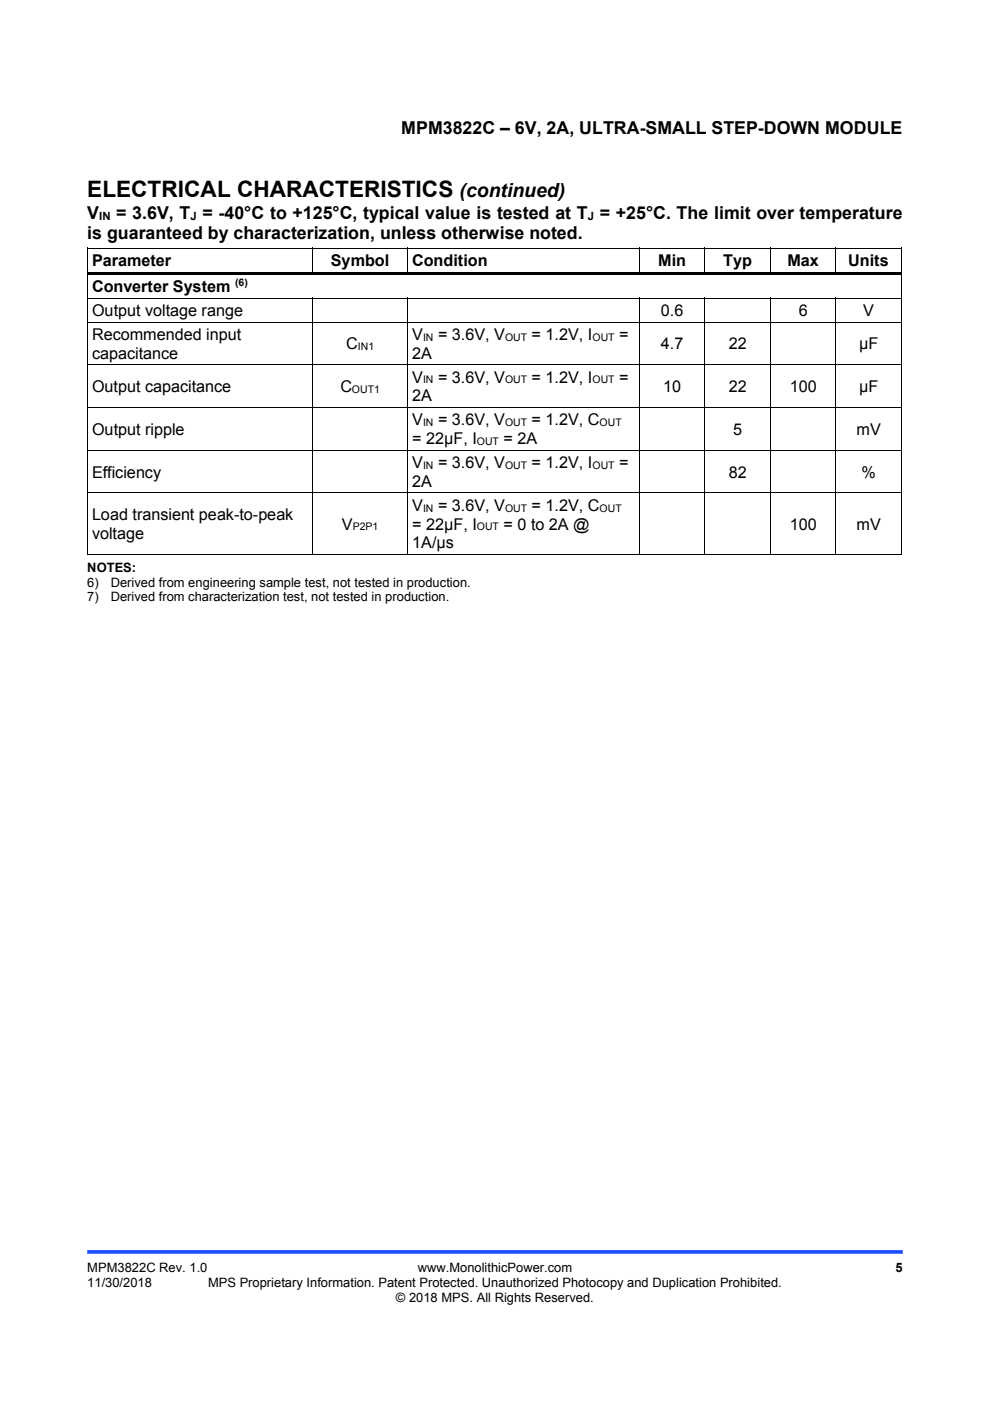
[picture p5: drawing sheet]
<svg xmlns="http://www.w3.org/2000/svg" width="210mm" height="297mm" viewBox="0 0 210 297" stroke-linecap="round" stroke-linejoin="round" font-family="sans-serif">
<defs><g id="words">
<text font-size="4.8" x="18.5" y="41.8">ELECTRICAL CHARACTERISTICS</text>
<text font-size="4.1" x="97.5" y="41.8">(continued)</text>
<g font-size="3.8">
<text x="85.1" y="28.5">MPM3822C – 6V, 2A, ULTRA-SMALL STEP-DOWN MODULE</text>
<text x="18.5" y="46.4">V</text>
<text x="24.6" y="46.4">= 3.6V, T = -40°C to +125°C, typical value is tested at T = +25°C. The limit over temperature</text>
<text x="18.5" y="50.7">is guaranteed by characterization, unless otherwise noted.</text>
</g>
<g font-size="3.4">
<text x="19.5" y="56.4">Parameter</text>
<text x="70.2" y="56.4">Symbol</text>
<text x="87.4" y="56.4">Condition</text>
<text x="139.6" y="56.4">Min</text>
<text x="153.4" y="56.4">Typ</text>
<text x="167" y="56.4">Max</text>
<text x="179.9" y="56.4">Units</text>
<text x="19.5" y="61.9">Converter System</text>
<text x="19.5" y="67">Output voltage range</text>
<text x="140.2" y="67">0.6</text>
<text x="169.4" y="67">6</text>
<text x="183.1" y="67">V</text>
<text x="19.5" y="72.1">Recommended input</text>
<text x="19.5" y="76">capacitance</text>
<text x="73.4" y="74.1">C</text>
<text x="87.4" y="76">2A</text>
<text x="87.4" y="72.1">V</text>
<text x="92.9" y="72.1">= 3.6V, V</text>
<text x="112.8" y="72.1">= 1.2V, I</text>
<text x="131.3" y="72.1">=</text>
<text x="140.2" y="74.1">4.7</text>
<text x="154.6" y="74.1">22</text>
<text x="182.2" y="74.1">μF</text>
<text x="19.5" y="83.1">Output capacitance</text>
<text x="72.2" y="83.1">C</text>
<text x="87.4" y="81.1">V</text>
<text x="92.9" y="81.1">= 3.6V, V</text>
<text x="112.8" y="81.1">= 1.2V, I</text>
<text x="131.3" y="81.1">=</text>
<text x="140.7" y="83.1">10</text>
<text x="154.6" y="83.1">22</text>
<text x="167.5" y="83.1">100</text>
<text x="182.2" y="83.1">μF</text>
<text x="87.4" y="85.1">2A</text>
<text x="19.5" y="92.2">Output ripple</text>
<text x="87.4" y="94.1">= 22μF, I</text>
<text x="87.4" y="90.2">V</text>
<text x="92.9" y="90.2">= 3.6V, V</text>
<text x="106.8" y="94.1">= 2A</text>
<text x="112.8" y="90.2">= 1.2V, C</text>
<text x="155.5" y="92.2">5</text>
<text x="181.7" y="92.2">mV</text>
<text x="19.5" y="101.2">Efficiency</text>
<text x="87.4" y="99.3">V</text>
<text x="92.9" y="99.3">= 3.6V, V</text>
<text x="112.8" y="99.3">= 1.2V, I</text>
<text x="131.3" y="99.3">=</text>
<text x="154.6" y="101.2">82</text>
<text x="182.7" y="101.2">%</text>
<text x="87.4" y="103.2">2A</text>
<text x="19.5" y="110.3">Load transient peak-to-peak</text>
<text x="72.5" y="112.3">V</text>
<text x="87.4" y="112.3">= 22μF, I</text>
<text x="87.4" y="108.3">V</text>
<text x="92.9" y="108.3">= 3.6V, V</text>
<text x="106.8" y="112.3">= 0 to 2A @</text>
<text x="112.8" y="108.3">= 1.2V, C</text>
<text x="167.5" y="112.3">100</text>
<text x="181.7" y="112.3">mV</text>
<text x="19.5" y="114.2">voltage</text>
<text x="87.4" y="116.2">1A/μs</text>
</g>
<g font-size="2.7">
<text x="18.5" y="121.2">NOTES:</text>
<text x="18.5" y="124.4">6)</text>
<text x="23.5" y="124.4">Derived from engineering sample test, not tested in production.</text>
<text x="18.5" y="127.5">7)</text>
<text x="23.5" y="127.5">Derived from characterization test, not tested in production.</text>
<text x="18.5" y="269.8">MPM3822C Rev. 1.0</text>
<text x="88.6" y="269.8">www.MonolithicPower.com</text>
<text x="189.9" y="269.8">5</text>
<text x="18.5" y="272.9">11/30/2018</text>
<text x="44.1" y="272.9">MPS Proprietary Information. Patent Protected. Unauthorized Photocopy and Duplication Prohibited.</text>
<text x="84" y="276.1">© 2018 MPS. All Rights Reserved.</text>
</g>
<g font-size="2.4">
<text x="21" y="46.7">IN</text>
<text x="40.4" y="46.7">J</text>
<text x="124.7" y="46.7">J</text>
</g>
<g font-size="2.2">
<text x="49.8" y="60.7">(6)</text>
<text x="75.9" y="74.2">IN1</text>
<text x="89.7" y="72.2">IN</text>
<text x="107.1" y="72.2">OUT</text>
<text x="125.6" y="72.2">OUT</text>
<text x="74.7" y="83.3">OUT1</text>
<text x="89.7" y="81.3">IN</text>
<text x="107.1" y="81.3">OUT</text>
<text x="125.6" y="81.3">OUT</text>
<text x="89.7" y="90.4">IN</text>
<text x="101.2" y="94.3">OUT</text>
<text x="107.1" y="90.4">OUT</text>
<text x="127.2" y="90.4">OUT</text>
<text x="89.7" y="99.4">IN</text>
<text x="107.1" y="99.4">OUT</text>
<text x="125.6" y="99.4">OUT</text>
<text x="74.8" y="112.4">P2P1</text>
<text x="89.7" y="108.5">IN</text>
<text x="101.2" y="112.4">OUT</text>
<text x="107.1" y="108.5">OUT</text>
<text x="127.2" y="108.5">OUT</text>
</g>
</g></defs>
<path d="M18.5 265.4h173" fill="none" stroke="#1c4eff" stroke-width=".77" stroke-linecap="butt"/>
<g fill="#000">
<path d="M18.4 52.6h.2v.6h-.2zM18.4 57.7h.2v1h-.2zM18.6 57.7h172.5v.5h-172.5zM66.3 52.6h.2v.6h-.2zM86.4 52.6h.1v.6h-.1zM135.6 52.6h.1v.6h-.1zM149.4 52.6h.2v.6h-.2zM163.3 52.6h.2v.6h-.2zM177.2 52.6h.2v.6h-.2zM191.1 52.6h.2v.6h-.2zM191.1 52.6h.2v.1h-.2zM191.1 57.7h.2v1h-.2z"/>
<path d="M18.4 63.1h.2v.7h-.2zM18.4 68.2h.2v.7h-.2zM18.4 77.3h.2v.7h-.2zM66.3 63.1h.2v.7h-.2zM66.3 68.2h.2v.7h-.2zM66.3 77.3h.2v.7h-.2zM86.4 63.1h.1v.7h-.1zM86.4 68.2h.1v.7h-.1zM86.4 77.3h.1v.7h-.1zM135.6 63.1h.1v.7h-.1zM135.6 68.2h.1v.7h-.1zM135.6 77.3h.1v.7h-.1z"/>
<path d="M149.4 63.1h.2v.7h-.2zM149.4 68.2h.2v.7h-.2zM149.4 77.3h.2v.7h-.2zM163.3 63.1h.2v.7h-.2zM163.3 68.2h.2v.7h-.2zM163.3 77.3h.2v.7h-.2zM177.2 63.1h.2v.7h-.2zM177.2 68.2h.2v.7h-.2zM177.2 77.3h.2v.7h-.2zM191.1 63.1h.2v.7h-.2zM191.1 68.2h.2v.7h-.2zM191.1 77.3h.2v.7h-.2z"/>
<path d="M18.4 86.3h.2v.7h-.2zM18.4 95.4h.2v.7h-.2zM66.3 86.3h.2v.7h-.2zM66.3 95.4h.2v.7h-.2zM86.4 86.3h.1v.7h-.1zM86.4 95.4h.1v.7h-.1zM135.6 86.3h.1v.7h-.1zM135.6 95.4h.1v.7h-.1zM149.4 86.3h.2v.7h-.2zM149.4 95.4h.2v.7h-.2zM163.3 86.3h.2v.7h-.2zM163.3 95.4h.2v.7h-.2z"/>
<path d="M177.2 86.3h.2v.7h-.2zM177.2 95.4h.2v.7h-.2zM191.1 86.3h.2v.7h-.2zM191.1 95.4h.2v.7h-.2zM18.4 104.4h.2v.7h-.2zM66.3 104.4h.2v.7h-.2zM86.4 104.4h.1v.7h-.1zM135.6 104.4h.1v.7h-.1zM149.4 104.4h.2v.7h-.2zM163.3 104.4h.2v.7h-.2zM177.2 104.4h.2v.7h-.2zM191.1 104.4h.2v.7h-.2z"/>
<path d="M191.1 117.5h.2v.1h-.2z"/>
</g>
<g fill="none" stroke="#000" stroke-width=".21">
<path d="M18.4 52.6h47.9M18.5 53.2v4.5M18.5 58.7v4.4M66.4 53.2v4.5M66.5 52.6h19.9M86.5 53.2v4.5M86.5 52.6h49.1M135.7 53.2v4.5M135.7 52.6h13.7M149.5 53.2v4.5M149.6 52.6h13.7M163.4 53.2v4.5"/>
<path d="M163.5 52.6h13.7M177.3 53.2v4.5M177.4 52.6h13.7M191.2 53.2v4.5M191.2 58.7v4.4M18.5 63.8v4.4M18.5 68.9v8.4M18.5 78v8.3M18.6 63.2h47.7M18.6 68.3h47.7M18.6 77.4h47.7M66.4 63.8v4.4"/>
<path d="M66.4 68.9v8.4M66.4 78v8.3M66.5 63.2h19.9M66.5 68.3h19.9M66.5 77.4h19.9M86.5 63.8v4.4M86.5 68.9v8.4M86.5 78v8.3M86.5 63.2h49.1M86.5 68.3h49.1M86.5 77.4h49.1M135.7 63.8v4.4"/>
<path d="M135.7 68.9v8.4M135.7 78v8.3M135.7 63.2h13.7M135.7 68.3h13.7M135.7 77.4h13.7M149.5 63.8v4.4M149.5 68.9v8.4M149.5 78v8.3M149.6 63.2h13.7M149.6 68.3h13.7M149.6 77.4h13.7M163.4 63.8v4.4"/>
<path d="M163.4 68.9v8.4M163.4 78v8.3M163.5 63.2h13.7M163.5 68.3h13.7M163.5 77.4h13.7M177.3 63.8v4.4M177.3 68.9v8.4M177.3 78v8.3M177.4 63.2h13.7M177.4 68.3h13.7M177.4 77.4h13.7M191.2 63.8v4.4"/>
<path d="M191.2 68.9v8.4M191.2 78v8.3M18.5 87v8.4M18.5 96.1v8.3M18.6 86.4h47.7M18.6 95.5h47.7M66.4 87v8.4M66.4 96.1v8.3M66.5 86.4h19.9M66.5 95.5h19.9M86.5 87v8.4M86.5 96.1v8.3"/>
<path d="M86.5 86.4h49.1M86.5 95.5h49.1M135.7 87v8.4M135.7 96.1v8.3M135.7 86.4h13.7M135.7 95.5h13.7M149.5 87v8.4M149.5 96.1v8.3M149.6 86.4h13.7M149.6 95.5h13.7M163.4 87v8.4M163.4 96.1v8.3"/>
<path d="M163.5 86.4h13.7M163.5 95.5h13.7M177.3 87v8.4M177.3 96.1v8.3M177.4 86.4h13.7M177.4 95.5h13.7M191.2 87v8.4M191.2 96.1v8.3M18.4 117.5h47.9M18.5 105.1v12.5M18.6 104.5h47.7M66.4 105.1v12.5"/>
<path d="M66.5 104.5h19.9M66.5 117.5h19.9M86.5 105.1v12.5M86.5 104.5h49.1M86.5 117.5h49.1M135.7 105.1v12.5M135.7 104.5h13.7M135.7 117.5h13.7M149.5 105.1v12.5M149.6 104.5h13.7M149.6 117.5h13.7M163.4 105.1v12.5"/>
<path d="M163.5 104.5h13.7M163.5 117.5h13.7M177.3 105.1v12.5M177.4 104.5h13.7M177.4 117.5h13.7M191.2 105.1v12.5"/>
</g>
<use href="#words"/>
</svg>
